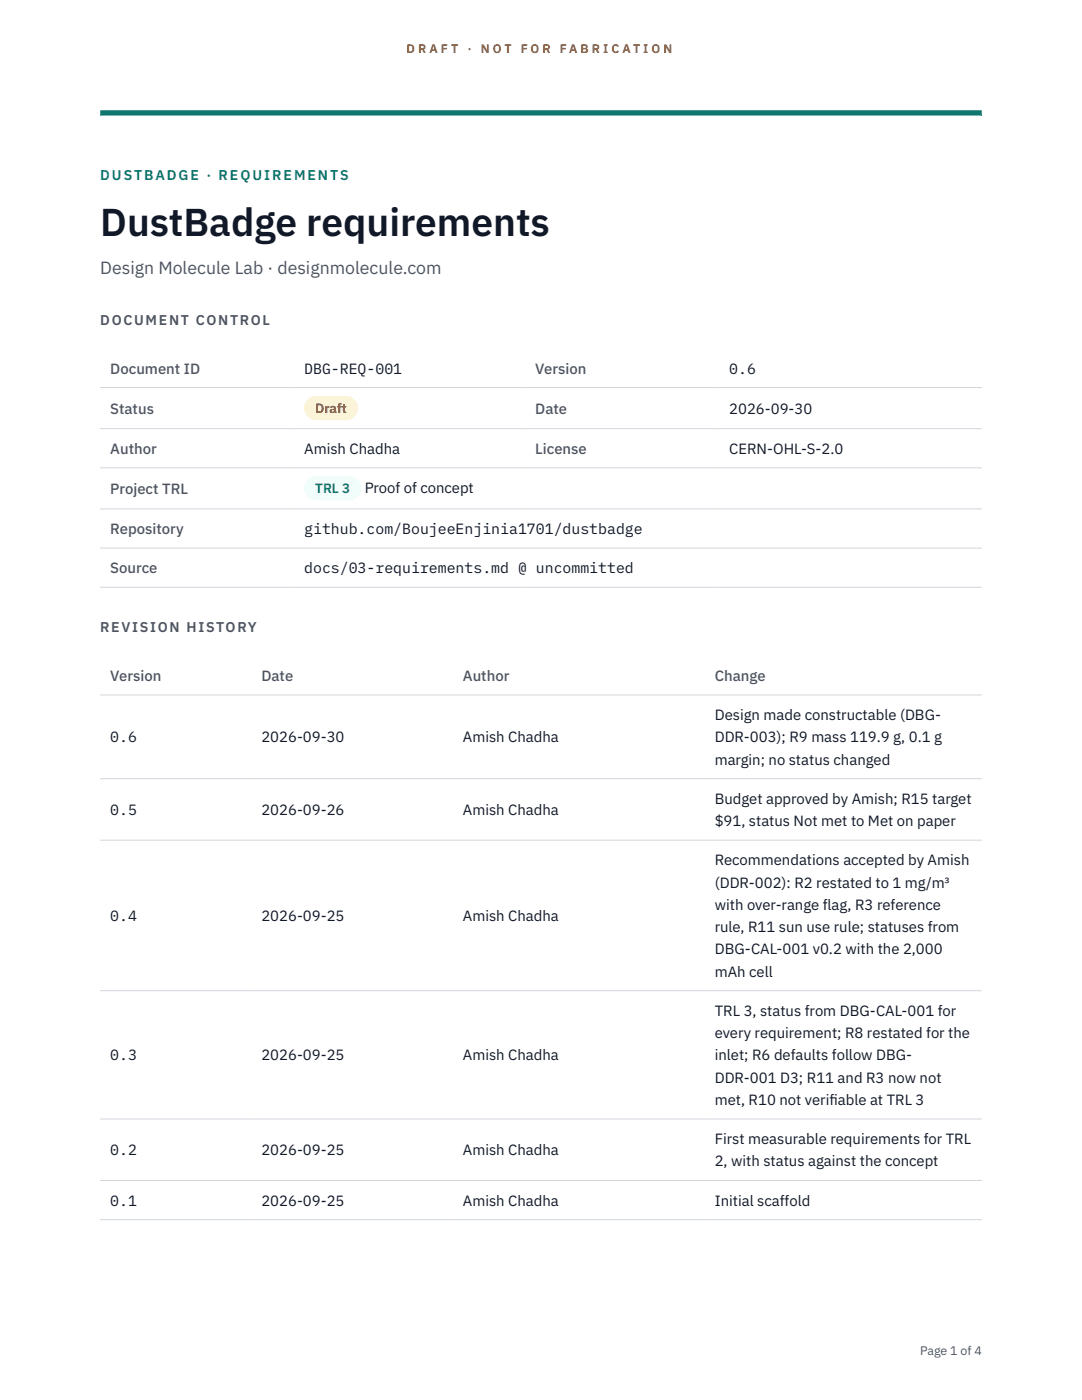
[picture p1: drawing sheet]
<svg xmlns="http://www.w3.org/2000/svg" width="216mm" height="279mm" viewBox="0 0 216 279" stroke-linecap="round" stroke-linejoin="round" font-family="sans-serif">
<defs><g id="words">
<text font-size="7.8" fill="#111827" x="20" y="47.1">DustBadge requirements</text>
<text font-size="3.5" fill="#4b5563" x="20" y="54.6">Design Molecule Lab · designmolecule.com</text>
<g font-size="3" fill="#4b5563">
<text x="22" y="74.5">Document ID</text>
<text x="106.8" y="74.5">Version</text>
<text x="22" y="82.6">Status</text>
<text x="106.8" y="82.6">Date</text>
<text x="22" y="90.6">Author</text>
<text x="106.8" y="90.6">License</text>
<text x="22" y="98.6">Project TRL</text>
<text x="22" y="106.6">Repository</text>
<text x="22" y="114.4">Source</text>
<text x="22" y="135.9">Version</text>
<text x="52.2" y="135.9">Date</text>
<text x="92.4" y="135.9">Author</text>
<text x="142.6" y="135.9">Change</text>
</g>
<g font-size="3" fill="#111827">
<text x="60.7" y="74.5">DBG-REQ-001</text>
<text x="145.5" y="74.5">0.6</text>
<text x="145.5" y="82.6">2026-09-30</text>
<text x="60.7" y="90.6">Amish Chadha</text>
<text x="145.5" y="90.6">CERN-OHL-S-2.0</text>
<text x="72.8" y="98.5">Proof of concept</text>
<text x="60.7" y="106.6">github.com/BoujeeEnjinia1701/dustbadge</text>
<text x="60.7" y="114.4">docs/03-requirements.md @ uncommitted</text>
<text x="142.6" y="143.7">Design made constructable (DBG-</text>
<text x="22" y="148.2">0.6</text>
<text x="52.2" y="148.2">2026-09-30</text>
<text x="92.4" y="148.2">Amish Chadha</text>
<text x="142.6" y="148.2">DDR-003); R9 mass 119.9 g, 0.1 g</text>
<text x="142.6" y="152.6">margin; no status changed</text>
<text x="142.6" y="160.4">Budget approved by Amish; R15 target</text>
<text x="22" y="162.7">0.5</text>
<text x="52.2" y="162.7">2026-09-26</text>
<text x="92.4" y="162.7">Amish Chadha</text>
<text x="142.6" y="164.9">$91, status Not met to Met on paper</text>
<text x="142.6" y="172.7">Recommendations accepted by Amish</text>
<text x="142.6" y="177.1">(DDR-002): R2 restated to 1 mg/m³</text>
<text x="22" y="183.8">0.4</text>
<text x="52.2" y="183.8">2026-09-25</text>
<text x="92.4" y="183.8">Amish Chadha</text>
<text x="142.6" y="181.6">with over-range flag, R3 reference</text>
<text x="142.6" y="186">rule, R11 sun use rule; statuses from</text>
<text x="142.6" y="190.5">DBG-CAL-001 v0.2 with the 2,000</text>
<text x="142.6" y="194.9">mAh cell</text>
<text x="142.6" y="202.7">TRL 3, status from DBG-CAL-001 for</text>
<text x="142.6" y="207.2">every requirement; R8 restated for the</text>
<text x="22" y="211.6">0.3</text>
<text x="52.2" y="211.6">2026-09-25</text>
<text x="92.4" y="211.6">Amish Chadha</text>
<text x="142.6" y="211.6">inlet; R6 defaults follow DBG-</text>
<text x="142.6" y="216.1">DDR-001 D3; R11 and R3 now not</text>
<text x="142.6" y="220.5">met, R10 not verif</text>
<text x="165.5" y="220.5">iable at TRL 3</text>
<text x="22" y="230.6">0.2</text>
<text x="52.2" y="230.6">2026-09-25</text>
<text x="92.4" y="230.6">Amish Chadha</text>
<text x="142.6" y="228.3">First measurable requirements for TRL</text>
<text x="142.6" y="232.8">2, with status against the concept</text>
<text x="22" y="240.6">0.1</text>
<text x="52.2" y="240.6">2026-09-25</text>
<text x="92.4" y="240.6">Amish Chadha</text>
<text x="142.6" y="240.6">Initial scaffold</text>
</g>
<text font-size="2.8" fill="#0f766e" x="20" y="36">DUSTBADGE · REQUIREMENTS</text>
<g font-size="2.8" fill="#4b5563">
<text x="20" y="64.8">DOCUMENT CONTROL</text>
<text x="20" y="126.2">REVISION HISTORY</text>
</g>
<text font-size="2.7" fill="#92400e" x="62.9" y="82.5">Draft</text>
<text font-size="2.7" fill="#0f766e" x="62.9" y="98.5">TRL 3</text>
<g font-size="2.5" fill="#b45309">
<text x="81.1" y="10.5">D R A F T</text>
<text x="93.3" y="10.5">·</text>
<text x="95.9" y="10.5">N O T</text>
<text x="103.9" y="10.5">F O R</text>
<text x="111.7" y="10.5">F A B R I C A T I O N</text>
</g>
<text font-size="2.5" fill="#4b5563" x="183.6" y="270.3">Page 1 of 4</text>
</g></defs>
<path d="M20 23.1h175.9zM20 22h175.9v1.1h-175.9z" fill-rule="evenodd" fill="#0f766e"/>
<g fill="none" stroke="#d1d5db" stroke-width=".2">
<path d="M20 77.3h175.9M20 85.5h175.9M20 93.4h175.9M20 101.6h175.9M20 109.4h175.9M20 117.2h175.9M20 138.7h175.9M20 155.4h175.9M20 167.7h175.9M20 197.7h175.9M20 223.3h175.9M20 235.6h175.9"/>
<path d="M20 243.4h175.9"/>
</g>
<path d="M60.7 79h10.7v4.9h-10.7z" fill="#fef3c7"/>
<path d="M60.7 95.1h11.4v4.8h-11.4z" fill="#f0fdfa"/>
<use href="#words"/>
</svg>
